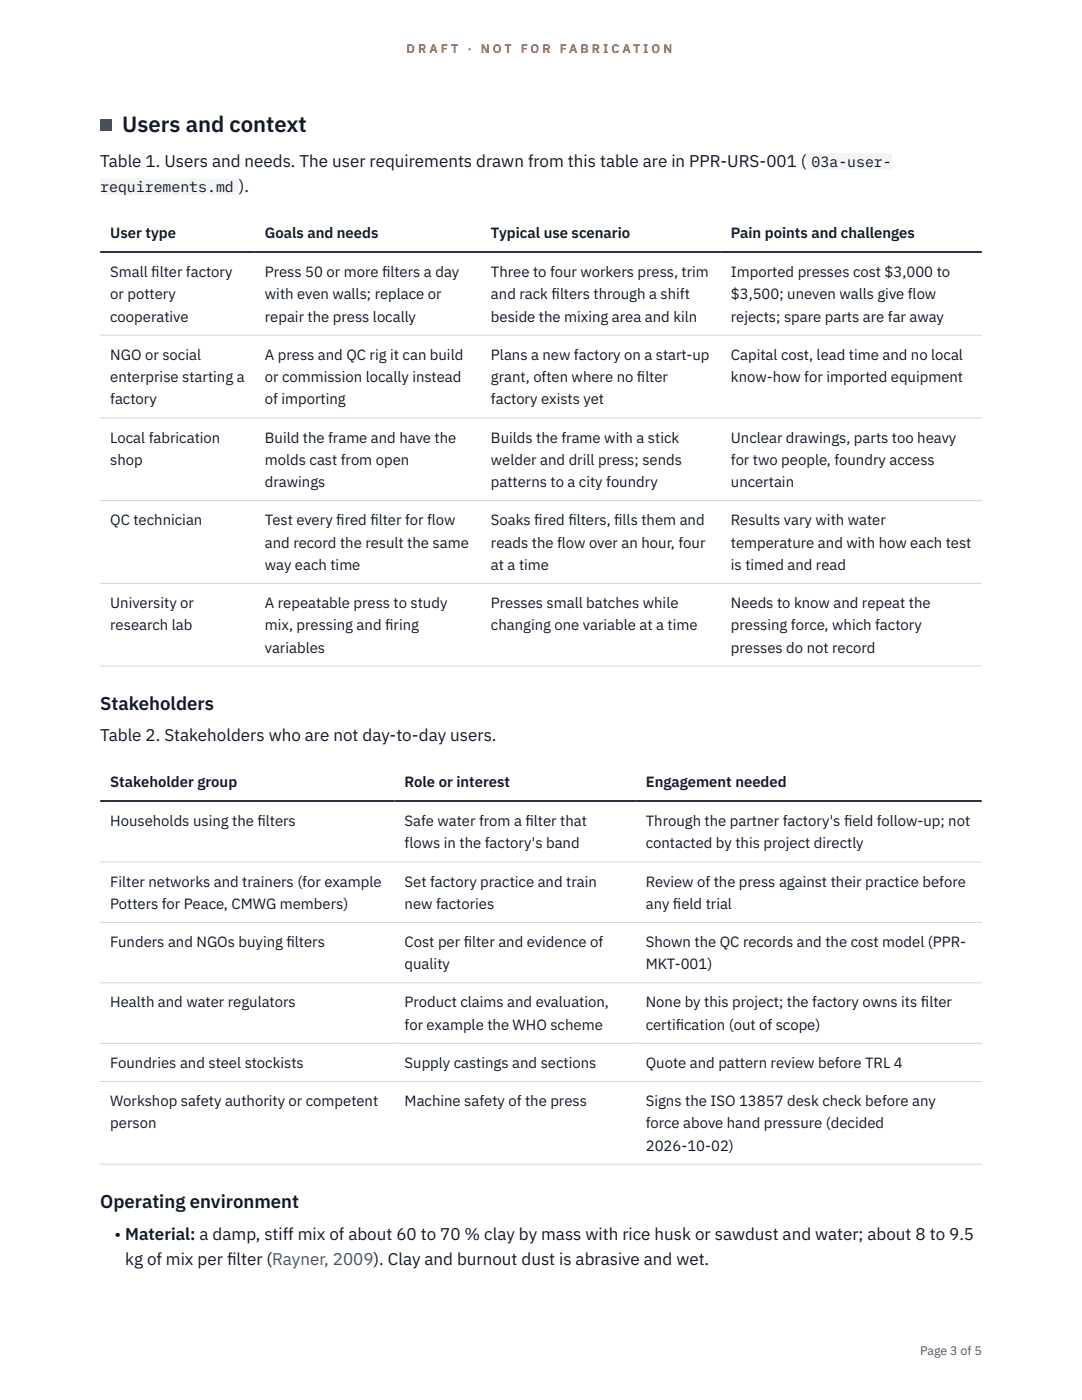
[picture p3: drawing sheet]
<svg xmlns="http://www.w3.org/2000/svg" width="216mm" height="279mm" viewBox="0 0 216 279" stroke-linecap="round" stroke-linejoin="round" font-family="sans-serif">
<defs><g id="words">
<text font-size="4.4" fill="#111827" x="24.4" y="26.4">Users and context</text>
<g font-size="3.7" fill="#111827">
<text x="20" y="141.7">Stakeholders</text>
<text x="20" y="241.1">Operating environment</text>
</g>
<g font-size="3.4" fill="#111827">
<text x="20" y="33.3">Table 1. Users and needs. The user requirements drawn from this table are in PPR-URS-001 (</text>
<text x="47.7" y="38.4">).</text>
<text x="20" y="148">Table 2. Stakeholders who are not day-to-day users.</text>
<text x="22.9" y="247.4">• Material: a damp, stiff mix of about 60 to 70 % clay by mass with rice husk or sawdust and water; about 8 to 9.5</text>
<text x="25" y="252.5">kg of mix per f</text>
<text x="45.3" y="252.5">ilter (Rayner, 2009). Clay and burnout dust is abrasive and wet.</text>
</g>
<g font-size="3" fill="#111827">
<text x="162" y="33.3">03a-user-</text>
<text x="20" y="38.4">requirements.md</text>
<text x="22" y="47.5">User type</text>
<text x="52.9" y="47.5">Goals and needs</text>
<text x="98" y="47.5">Typical use scenario</text>
<text x="145.8" y="47.5">Pain points and challenges</text>
<text x="22" y="55.3">Small f</text>
<text x="22" y="59.7">or pottery</text>
<text x="30.2" y="55.3">ilter factory</text>
<text x="52.9" y="55.3">Press 50 or more f</text>
<text x="52.9" y="59.7">with even walls; replace or</text>
<text x="76.2" y="55.3">ilters a day</text>
<text x="98" y="55.3">Three to four workers press, trim</text>
<text x="98" y="59.7">and rack f</text>
<text x="110.1" y="59.7">ilters through a shift</text>
<text x="145.8" y="55.3">Imported presses cost $3,000 to</text>
<text x="145.8" y="59.7">$3,500; uneven walls give flow</text>
<text x="22" y="64.2">cooperative</text>
<text x="52.9" y="64.2">repair the press locally</text>
<text x="98" y="64.2">beside the mixing area and kiln</text>
<text x="145.8" y="64.2">rejects; spare parts are far away</text>
<text x="22" y="71.8">NGO or social</text>
<text x="52.9" y="71.8">A press and QC rig it can build</text>
<text x="98" y="71.8">Plans a new factory on a start-up</text>
<text x="145.8" y="71.8">Capital cost, lead time and no local</text>
<text x="22" y="76.3">enterprise starting a</text>
<text x="52.9" y="76.3">or commission locally instead</text>
<text x="98" y="76.3">grant, often where no f</text>
<text x="127.1" y="76.3">ilter</text>
<text x="145.8" y="76.3">know-how for imported equipment</text>
<text x="22" y="80.7">factory</text>
<text x="52.9" y="80.7">of importing</text>
<text x="98" y="80.7">factory exists yet</text>
<text x="22" y="88.3">Local fabrication</text>
<text x="52.9" y="88.3">Build the frame and have the</text>
<text x="98" y="88.3">Builds the frame with a stick</text>
<text x="145.8" y="88.3">Unclear drawings, parts too heavy</text>
<text x="22" y="92.8">shop</text>
<text x="52.9" y="92.8">molds cast from open</text>
<text x="98" y="92.8">welder and drill press; sends</text>
<text x="145.8" y="92.8">for two people, foundry access</text>
<text x="52.9" y="97.2">drawings</text>
<text x="98" y="97.2">patterns to a city foundry</text>
<text x="145.8" y="97.2">uncertain</text>
<text x="22" y="104.8">QC technician</text>
<text x="52.9" y="104.8">Test every f</text>
<text x="67.1" y="104.8">ired f</text>
<text x="73.9" y="104.8">ilter for flow</text>
<text x="98" y="104.8">Soaks f</text>
<text x="106.6" y="104.8">ired f</text>
<text x="113.4" y="104.8">ilters, f</text>
<text x="122.6" y="104.8">ills them and</text>
<text x="145.8" y="104.8">Results vary with water</text>
<text x="52.9" y="109.3">and record the result the same</text>
<text x="52.9" y="113.7">way each time</text>
<text x="98" y="109.3">reads the flow over an hour, four</text>
<text x="98" y="113.7">at a time</text>
<text x="145.8" y="109.3">temperature and with how each test</text>
<text x="145.8" y="113.7">is timed and read</text>
<text x="22" y="121.3">University or</text>
<text x="22" y="125.8">research lab</text>
<text x="52.9" y="121.3">A repeatable press to study</text>
<text x="52.9" y="125.8">mix, pressing and f</text>
<text x="76.8" y="125.8">iring</text>
<text x="98" y="121.3">Presses small batches while</text>
<text x="98" y="125.8">changing one variable at a time</text>
<text x="145.8" y="121.3">Needs to know and repeat the</text>
<text x="145.8" y="125.8">pressing force, which factory</text>
<text x="52.9" y="130.2">variables</text>
<text x="145.8" y="130.2">presses do not record</text>
<text x="22" y="157.1">Stakeholder group</text>
<text x="80.7" y="157.1">Role or interest</text>
<text x="128.9" y="157.1">Engagement needed</text>
<text x="22" y="164.9">Households using the f</text>
<text x="51.4" y="164.9">ilters</text>
<text x="80.7" y="164.9">Safe water from a f</text>
<text x="104.9" y="164.9">ilter that</text>
<text x="128.9" y="164.9">Through the partner factory's f</text>
<text x="168.4" y="164.9">ield follow-up; not</text>
<text x="80.7" y="169.3">flows in the factory's band</text>
<text x="128.9" y="169.3">contacted by this project directly</text>
<text x="22" y="176.9">Filter networks and trainers (for example</text>
<text x="80.7" y="176.9">Set factory practice and train</text>
<text x="128.9" y="176.9">Review of the press against their practice before</text>
<text x="22" y="181.4">Potters for Peace, CMWG members)</text>
<text x="80.7" y="181.4">new factories</text>
<text x="128.9" y="181.4">any f</text>
<text x="134.3" y="181.4">ield trial</text>
<text x="22" y="189">Funders and NGOs buying f</text>
<text x="57.2" y="189">ilters</text>
<text x="80.7" y="189">Cost per f</text>
<text x="92.5" y="189">ilter and evidence of</text>
<text x="128.9" y="189">Shown the QC records and the cost model (PPR-</text>
<text x="80.7" y="193.4">quality</text>
<text x="128.9" y="193.4">MKT-001)</text>
<text x="22" y="201.1">Health and water regulators</text>
<text x="80.7" y="201.1">Product claims and evaluation,</text>
<text x="128.9" y="201.1">None by this project; the factory owns its f</text>
<text x="183.8" y="201.1">ilter</text>
<text x="80.7" y="205.5">for example the WHO scheme</text>
<text x="128.9" y="205.5">certif</text>
<text x="134.8" y="205.5">ication (out of scope)</text>
<text x="22" y="213.1">Foundries and steel stockists</text>
<text x="80.7" y="213.1">Supply castings and sections</text>
<text x="128.9" y="213.1">Quote and pattern review before TRL 4</text>
<text x="22" y="220.8">Workshop safety authority or competent</text>
<text x="80.7" y="220.8">Machine safety of the press</text>
<text x="128.9" y="220.8">Signs the ISO 13857 desk check before any</text>
<text x="22" y="225.2">person</text>
<text x="128.9" y="225.2">force above hand pressure (decided</text>
<text x="128.9" y="229.6">2026-10-02)</text>
</g>
<g font-size="2.5" fill="#b45309">
<text x="81.1" y="10.5">D R A F T</text>
<text x="93.3" y="10.5">·</text>
<text x="95.9" y="10.5">N O T</text>
<text x="103.9" y="10.5">F O R</text>
<text x="111.7" y="10.5">F A B R I C A T I O N</text>
</g>
<text font-size="2.5" fill="#4b5563" x="183.6" y="270.3">Page 3 of 5</text>
</g></defs>
<path d="M20 66.9h175.9M20 83.4h175.9M20 99.9h175.9M20 116.4h175.9M20 132.9h175.9M20 172h175.9M20 184.1h175.9M20 196.1h175.9M20 208.2h175.9M20 215.8h175.9M20 232.3h175.9" fill="none" stroke="#d1d5db" stroke-width=".2"/>
<path d="M20 50.3h175.9M20 159.9h175.9" fill="none" stroke="#111827" stroke-width=".35"/>
<path d="M20 23.8h2.2v2.2h-2.2z" fill="#0f766e"/>
<g fill="#f3f4f6">
<path d="M161 30.5h17v3.4h-17z"/>
<path d="M20 35.6h27.7v3.4h-27.7z"/>
</g>
<use href="#words"/>
</svg>
